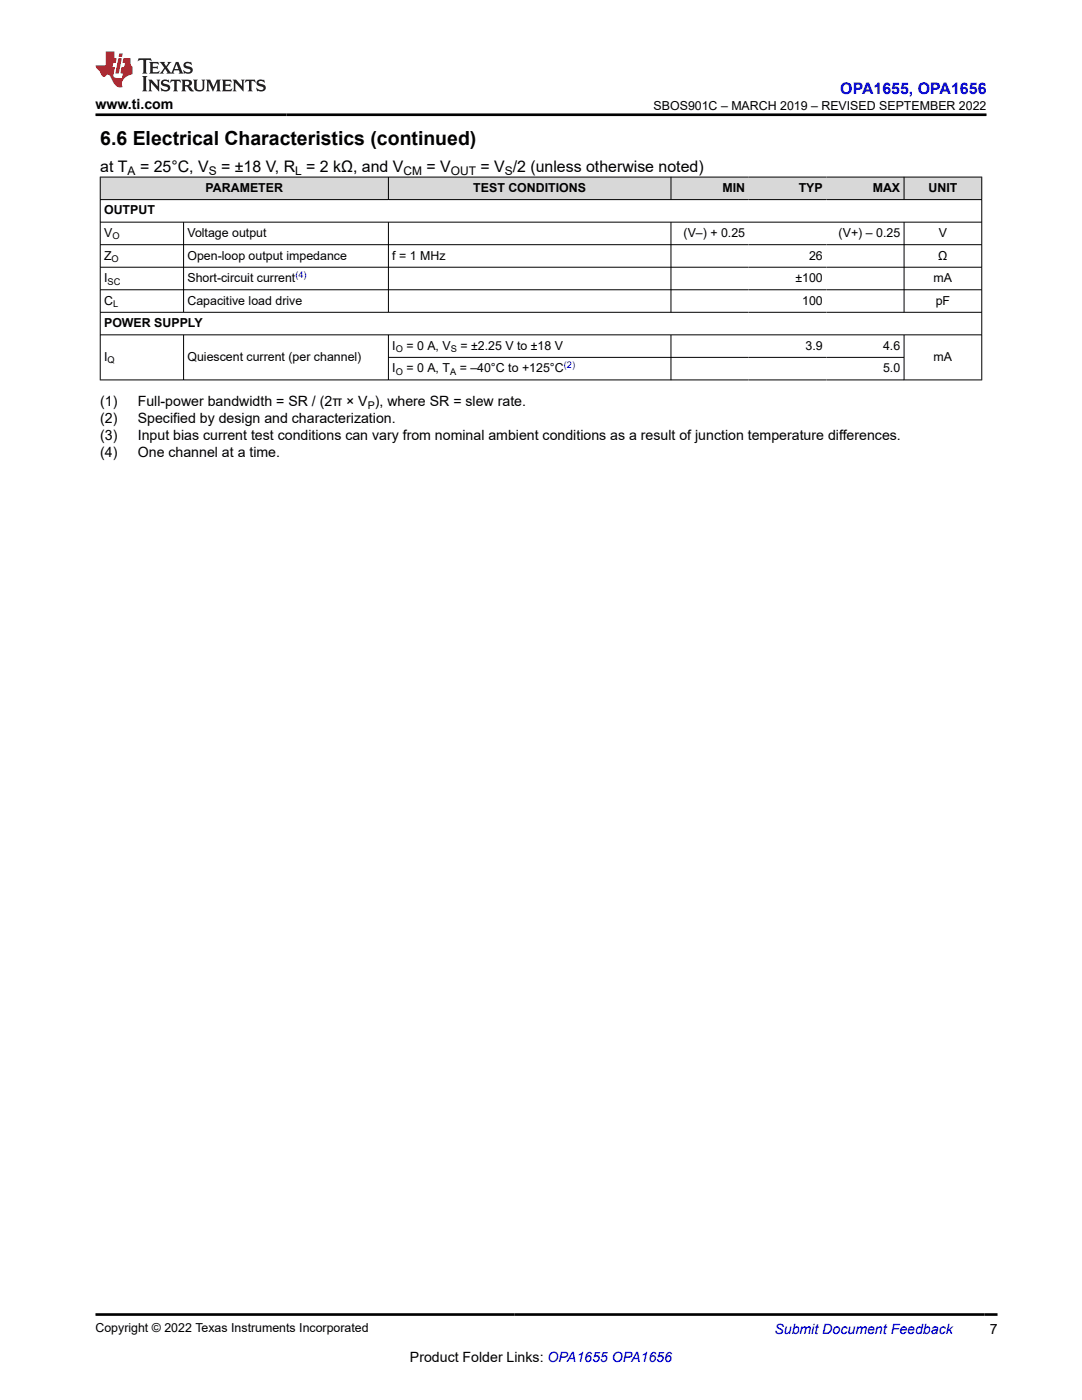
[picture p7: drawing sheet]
<svg xmlns="http://www.w3.org/2000/svg" width="216mm" height="279mm" viewBox="0 0 216 279" stroke-linecap="round" stroke-linejoin="round" font-family="sans-serif">
<defs><g id="words">
<text font-size="3.9" x="20" y="28.8">6.6 Electrical Characteristics (continued)</text>
<text font-size="3.2" fill="#00f" x="167.7" y="18.7">OPA1655, OPA1656</text>
<g font-size="3.2">
<text x="20" y="34.3">at T</text>
<text x="27.9" y="34.3">= 25°C, V</text>
<text x="44.1" y="34.3">= ±18 V, R = 2 kΩ, and V</text>
<text x="85.1" y="34.3">= V</text>
<text x="95.9" y="34.3">= V /2 (unless otherwise noted)</text>
</g>
<g font-size="2.8">
<text x="19.1" y="21.8">www.ti.com</text>
<text x="20" y="81">(1)</text>
<text x="27.5" y="81">Full-power bandwidth = SR / (2π × V ), where SR = slew rate.</text>
<text x="20" y="84.4">(2)</text>
<text x="20" y="87.7">(3)</text>
<text x="27.5" y="84.4">Specified by design and characterization.</text>
<text x="27.5" y="87.7">Input bias current test conditions can vary from nominal ambient conditions as a result of junction temperature differences.</text>
<text x="20" y="91.1">(4)</text>
<text x="27.5" y="91.1">One channel at a time.</text>
<text x="197.5" y="266.1">7</text>
<text x="81.8" y="271.7">Product Folder Links: OPA1655 OPA1656</text>
</g>
<text font-size="2.8" fill="#00f" x="154.5" y="266.2">Submit Document Feedback</text>
<g font-size="2.5">
<text x="130.4" y="21.9">SBOS901C – MARCH 2019 – REVISED SEPTEMBER 2022</text>
<text x="41" y="38.3">PARAMETER</text>
<text x="94.4" y="38.3">TEST CONDITIONS</text>
<text x="144.2" y="38.3">MIN</text>
<text x="159.4" y="38.3">TYP</text>
<text x="174.1" y="38.3">MAX</text>
<text x="185.3" y="38.3">UNIT</text>
<text x="20.8" y="42.8">OUTPUT</text>
<text x="20.8" y="47.3">V</text>
<text x="37.4" y="47.3">Voltage output</text>
<text x="136.4" y="47.3">(V–) + 0.25</text>
<text x="167.3" y="47.3">(V+) – 0.25</text>
<text x="187.3" y="47.3">V</text>
<text x="20.8" y="51.8">Z</text>
<text x="37.4" y="51.8">Open-loop output impedance</text>
<text x="78.3" y="51.8">f = 1 MHz</text>
<text x="161.4" y="51.8">26</text>
<text x="187.2" y="51.8">Ω</text>
<text x="20.8" y="56.3">I</text>
<text x="37.4" y="56.3">Short-circuit current</text>
<text x="158.7" y="56.3">±100</text>
<text x="186.3" y="56.3">mA</text>
<text x="20.8" y="60.8">C</text>
<text x="20.8" y="65.3">POWER SUPPLY</text>
<text x="37.4" y="60.8">Capacitive load drive</text>
<text x="160.1" y="60.8">100</text>
<text x="186.7" y="60.8">pF</text>
<text x="78.3" y="69.8">I</text>
<text x="81.1" y="69.8">= 0 A, V</text>
<text x="91.9" y="69.8">= ±2.25 V to ±18 V</text>
<text x="160.8" y="69.8">3.9</text>
<text x="176.2" y="69.8">4.6</text>
<text x="20.8" y="72">I</text>
<text x="37.4" y="72">Quiescent current (per channel)</text>
<text x="78.3" y="74.3">I</text>
<text x="81.1" y="74.3">= 0 A, T</text>
<text x="91.7" y="74.3">= –40°C to +125°C</text>
<text x="176.2" y="74.3">5.0</text>
<text x="186.3" y="72">mA</text>
<text x="19.1" y="265.9">Copyright © 2022 Texas Instruments Incorporated</text>
</g>
<g font-size="2.4">
<text x="25.5" y="34.9">A</text>
<text x="41.7" y="34.9">S</text>
<text x="58.9" y="34.9">L</text>
<text x="80.5" y="34.9">CM</text>
<text x="90" y="34.9">OUT</text>
<text x="100.7" y="34.9">S</text>
</g>
<text font-size="2.1" x="73.4" y="81.5">P</text>
<g font-size="1.9">
<text x="22.4" y="47.8">O</text>
<text x="22.3" y="52.3">O</text>
<text x="21.5" y="56.8">SC</text>
<text x="22.6" y="61.3">L</text>
<text x="79" y="70.3">O</text>
<text x="89.9" y="70.3">S</text>
<text x="21.5" y="72.5">Q</text>
<text x="79" y="74.8">O</text>
<text x="89.8" y="74.8">A</text>
</g>
<g font-size="1.9" fill="#00f">
<text x="58.9" y="55.5">(4)</text>
<text x="112.5" y="73.5">(2)</text>
</g>
</g></defs>
<g fill="#d8d8d8">
<path d="M20 35.3h175.9v4.5h-175.9z" fill-rule="evenodd"/>
<path d="M20.1 35.4h57.3v4.4h-57.3z" fill-rule="evenodd"/>
<path d="M77.6 35.4h56.2v4.4h-56.2z" fill-rule="evenodd"/>
<path d="M133.9 35.4h15.5v4.4h-15.5z" fill-rule="evenodd"/>
<path d="M149.4 35.4h15.5v4.4h-15.5z" fill-rule="evenodd"/>
<path d="M164.9 35.4h15.4v4.4h-15.4z" fill-rule="evenodd"/>
<path d="M180.5 35.4h15.3v4.4h-15.3z" fill-rule="evenodd"/>
</g>
<g fill="none" stroke="#000" stroke-width=".2">
<path d="M19.9 35.3h176.1M19.9 39.8h176.1M20 35.3v40.6M77.5 35.3v4.6M133.9 35.3v4.6M180.4 35.3v4.6M195.9 35.3v40.6M19.9 44.3h176.1M19.9 48.8h176.1M19.9 53.3h176.1M19.9 57.8h176.1M36.6 44.3v18.1"/>
<path d="M77.5 44.3v18.1M133.9 44.3v18.1M180.4 44.3v18.1M19.9 62.3h176.1M19.9 66.8h176.1M19.9 75.8h176.1M36.6 66.8v9.1M77.5 66.8v9.1M77.5 71.3h103M133.9 66.8v9.1M180.4 66.8v9.1"/>
</g>
<path d="M27.7 11.6l-.2 .6 .5-.2h.6v.1v2.2l-.2 .4h1l-.2-.4v-2.2v-.1h.5l.5 .2-.1-.6zM29.8 12.4l.2 .3v1.6l-.2 .4h1.9l.1-.6a1.08 1.08 0 0 1-1.3 .2v-.7h.6l.4 .2v-.7l-.4 .2h-.6v-.5l.2-.2a1 1 0 0 1 1 .3l-.1-.5zM31.8 12.4l1 1.1-1 1.2h.9l-.2-.2 .4-.8 .5 .8-.2 .2h1.6l-.2-.2 .1-.5h1l.1 .5-.1 .2h.9l-.2-.4-.8-1.9h-.5l-1 2.1-.8-1.1 .9-1h-.8l.2 .2-.5 .6-.3-.6 .1-.2zM35.2 12.8l.4 1h-.8zM36.8 12.5a.65 .65 0 0 0-.2 .7 .65 .65 0 0 0 .6 .5l.7 .1 .1 .3a.79 .79 0 0 1-.7 .4 .79 .79 0 0 1-.7-.5l.1 .7 .2-.1a.93 .93 0 0 0 1.1 0 .93 .93 0 0 0 .4-.9 1.46 1.46 0 0 0-1.2-.6l-.1-.3a1.09 1.09 0 0 1 1.2 .2l-.2-.6-.1 .1-.6-.2zM28.4 15.2l.2 .4v2.2l-.2 .4h1l-.2-.4v-2.2l.2-.4zM29.6 15.9l.2 .4v1.5l-.2 .4h.8l-.3-.4v-1.3l1.7 1.8v-2l.2-.4h-.8l.2 .2 .1 1.1-1.2-1.3zM32.3 16a.65 .65 0 0 0-.2 .8 .65 .65 0 0 0 .7 .4l.6 .2 .1 .2a.79 .79 0 0 1-.7 .4 .79 .79 0 0 1-.7-.5l.1 .7 .2-.1a.93 .93 0 0 0 1.1 .1 .93 .93 0 0 0 .4-1 1.46 1.46 0 0 0-1.2-.5l-.1-.4a1.09 1.09 0 0 1 1.2 .2l-.2-.6-.1 .1-.6-.1zM34.1 15.9l-.1 .6a.63 .63 0 0 1 .7-.3l.1 1.6-.3 .4h1l-.2-.4v-1.6a.66 .66 0 0 1 .8 .3l-.1-.6zM36.2 15.9l.2 .4v1.5l-.2 .4h.9l-.2-.2v-.7h.5l.1 .2a.79 .79 0 0 0 1.2 .6l-1-.9a.61 .61 0 0 0 .6-.6 .61 .61 0 0 0-.5-.7zM36.9 16.2h.2a.47 .47 0 0 1 .5 .1 .47 .47 0 0 1 .1 .5l-.2 .1-.6 .1zM38.5 15.9l.2 .2a2.27 2.27 0 0 0 .4 2 1.04 1.04 0 0 0 1.7-.7v-1.3l.2-.2h-.8l.2 .4v1.1a.6 .6 0 0 1-.6 .6 .6 .6 0 0 1-.6-.6v-1.1l.3-.4zM41.1 15.9l.2 .4v1.5l-.2 .4h.7l-.2-.4v-1.4l.9 1.9 .8-1.9v1.4l-.2 .4h1l-.3-.4v-1.5l.3-.4h-.8l-.7 1.5-.7-1.5zM44.3 15.9l.2 .4v1.5l-.2 .4h1.9l.1-.6a1.09 1.09 0 0 1-1.3 .2v-.7h.6l.4 .2v-.6l-.4 .2h-.6v-.6l.2-.1a1.01 1.01 0 0 1 1 .3l-.1-.6zM46.4 15.9l.3 .4v1.5l-.3 .4h.8l-.2-.4v-1.3l1.6 1.8v-2l.2-.4h-.7l.2 .2v1.1l-1.2-1.3zM49 15.9l-.1 .6a.63 .63 0 0 1 .8-.3v1.6l-.3 .4h1l-.2-.4v-1.6a.66 .66 0 0 1 .8 .3l-.1-.6zM51.4 16a.65 .65 0 0 0-.2 .8 .65 .65 0 0 0 .6 .4l.6 .2 .2 .2a.79 .79 0 0 1-.8 .4 .79 .79 0 0 1-.6-.5l.1 .7 .2-.1a.93 .93 0 0 0 1 .1 .93 .93 0 0 0 .5-1 1.46 1.46 0 0 0-1.3-.5l-.1-.4a1.09 1.09 0 0 1 1.3 .2l-.2-.6-.2 .1-.5-.1z" fill="#231f20"/>
<path d="M21.1 10.3v2.7h-2.1l.1 .4 .9 1a.95 .95 0 0 0 .9 .9 .59 .59 0 0 1 .6-.4 .59 .59 0 0 1 .5 .3l.4 .8a1.59 1.59 0 0 0 2.1 1.4 1.61 1.61 0 0 1 1-2.3l1-.3-.1-1.5a1.59 1.59 0 0 1-.4-1.7h-1.4l-.2 .9h.5l-.1 .9h-.5l-.2 .9v.3l.4 .1-.2 .9h-.6a.73 .73 0 0 1-1.1-.7l.3-1.5h-.5l.2-.9h.5l.2-.9h-.5v-1.3zM23.6 11.6l-.6 3.1h.7l.6-3.1zM23.8 10.7l-.1 .6h.7l.1-.6z" fill="#ed1c24"/>
<path d="M19.1 22.9h177.8M19.1 262.3h179.9" fill="none" stroke="#000" stroke-width=".53"/>
<use href="#words"/>
</svg>
